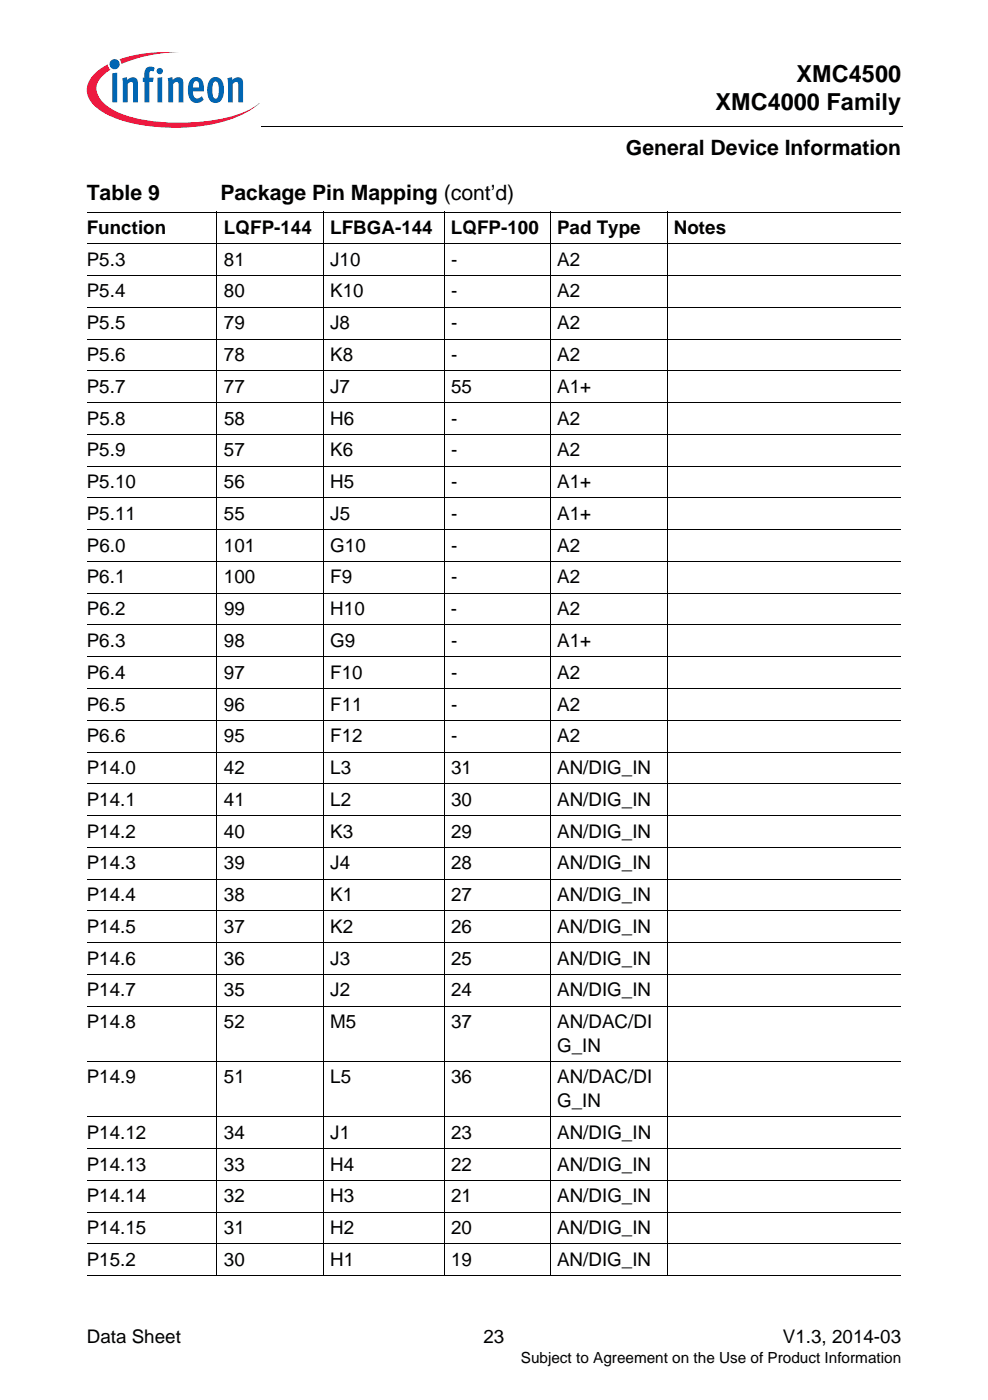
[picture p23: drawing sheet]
<svg xmlns="http://www.w3.org/2000/svg" width="148mm" height="210mm" viewBox="0 0 148 210" stroke-linecap="round" stroke-linejoin="round" font-family="sans-serif">
<defs><g id="words">
<g font-size="3.5">
<text x="107.2" y="16.5">XMC4000 Family</text>
<text x="119.3" y="12.2">XMC4500</text>
</g>
<g font-size="3.2">
<text x="93.8" y="23.3">General Device Information</text>
<text x="13" y="30">Table 9</text>
<text x="33" y="30">Package Pin Mapping (cont’d)</text>
</g>
<g font-size="2.8">
<text x="13" y="35.1">Function</text>
<text x="33.6" y="35.1">LQFP-144</text>
<text x="49.5" y="35.1">LFBGA-144</text>
<text x="67.6" y="35.1">LQFP-100</text>
<text x="83.4" y="35.1">Pad Type</text>
<text x="100.9" y="35.1">Notes</text>
<text x="13" y="39.8">P5.3</text>
<text x="33.5" y="39.8">81</text>
<text x="49.5" y="39.8">J10</text>
<text x="67.6" y="39.8">-</text>
<text x="83.5" y="39.8">A2</text>
<text x="13" y="44.6">P5.4</text>
<text x="33.5" y="44.6">80</text>
<text x="49.5" y="44.6">K10</text>
<text x="67.6" y="44.6">-</text>
<text x="83.5" y="44.6">A2</text>
<text x="13" y="49.4">P5.5</text>
<text x="33.5" y="49.4">79</text>
<text x="49.5" y="49.4">J8</text>
<text x="67.6" y="49.4">-</text>
<text x="83.5" y="49.4">A2</text>
<text x="13" y="54.1">P5.6</text>
<text x="13" y="58.9">P5.7</text>
<text x="33.5" y="54.1">78</text>
<text x="33.5" y="58.9">77</text>
<text x="49.5" y="54.1">K8</text>
<text x="49.5" y="58.9">J7</text>
<text x="67.6" y="54.1">-</text>
<text x="67.6" y="58.9">55</text>
<text x="83.5" y="54.1">A2</text>
<text x="83.5" y="58.9">A1+</text>
<text x="13" y="63.7">P5.8</text>
<text x="33.6" y="63.7">58</text>
<text x="49.5" y="63.7">H6</text>
<text x="67.6" y="63.7">-</text>
<text x="83.5" y="63.7">A2</text>
<text x="13" y="68.4">P5.9</text>
<text x="33.5" y="68.4">57</text>
<text x="49.5" y="68.4">K6</text>
<text x="67.6" y="68.4">-</text>
<text x="83.5" y="68.4">A2</text>
<text x="13" y="78">P5.11</text>
<text x="13" y="73.2">P5.10</text>
<text x="33.6" y="78">55</text>
<text x="33.6" y="73.2">56</text>
<text x="49.5" y="73.2">H5</text>
<text x="49.5" y="78">J5</text>
<text x="67.6" y="78">-</text>
<text x="67.6" y="73.2">-</text>
<text x="83.5" y="78">A1+</text>
<text x="83.5" y="73.2">A1+</text>
<text x="13" y="82.7">P6.0</text>
<text x="33.6" y="82.7">101</text>
<text x="49.5" y="82.7">G10</text>
<text x="67.6" y="82.7">-</text>
<text x="83.5" y="82.7">A2</text>
<text x="13" y="87.5">P6.1</text>
<text x="33.5" y="87.5">100</text>
<text x="49.5" y="87.5">F9</text>
<text x="67.6" y="87.5">-</text>
<text x="83.5" y="87.5">A2</text>
<text x="13" y="92.2">P6.2</text>
<text x="33.6" y="92.2">99</text>
<text x="49.5" y="92.2">H10</text>
<text x="67.6" y="92.2">-</text>
<text x="83.5" y="92.2">A2</text>
<text x="13" y="97">P6.3</text>
<text x="13" y="101.8">P6.4</text>
<text x="33.5" y="97">98</text>
<text x="33.6" y="101.8">97</text>
<text x="49.5" y="97">G9</text>
<text x="49.5" y="101.8">F10</text>
<text x="67.6" y="97">-</text>
<text x="67.6" y="101.8">-</text>
<text x="83.5" y="97">A1+</text>
<text x="83.5" y="101.8">A2</text>
<text x="13" y="106.5">P6.5</text>
<text x="33.6" y="106.5">96</text>
<text x="49.5" y="106.5">F11</text>
<text x="67.6" y="106.5">-</text>
<text x="83.5" y="106.5">A2</text>
<text x="13" y="111.3">P6.6</text>
<text x="33.6" y="111.3">95</text>
<text x="49.5" y="111.3">F12</text>
<text x="67.6" y="111.3">-</text>
<text x="83.5" y="111.3">A2</text>
<text x="13" y="116.1">P14.0</text>
<text x="33.5" y="116.1">42</text>
<text x="49.5" y="116.1">L3</text>
<text x="67.6" y="116.1">31</text>
<text x="83.5" y="116.1">AN/DIG_IN</text>
<text x="13" y="120.8">P14.1</text>
<text x="13" y="125.6">P14.2</text>
<text x="33.5" y="120.8">41</text>
<text x="33.5" y="125.6">40</text>
<text x="49.5" y="120.8">L2</text>
<text x="49.5" y="125.6">K3</text>
<text x="67.6" y="120.8">30</text>
<text x="67.6" y="125.6">29</text>
<text x="83.5" y="120.8">AN/DIG_IN</text>
<text x="83.5" y="125.6">AN/DIG_IN</text>
<text x="13" y="130.3">P14.3</text>
<text x="33.5" y="130.3">39</text>
<text x="49.5" y="130.3">J4</text>
<text x="67.6" y="130.3">28</text>
<text x="83.5" y="130.3">AN/DIG_IN</text>
<text x="13" y="135.1">P14.4</text>
<text x="33.5" y="135.1">38</text>
<text x="49.5" y="135.1">K1</text>
<text x="67.6" y="135.1">27</text>
<text x="83.5" y="135.1">AN/DIG_IN</text>
<text x="13" y="139.9">P14.5</text>
<text x="33.5" y="139.9">37</text>
<text x="49.5" y="139.9">K2</text>
<text x="67.6" y="139.9">26</text>
<text x="83.5" y="139.9">AN/DIG_IN</text>
<text x="13" y="144.6">P14.6</text>
<text x="13" y="149.4">P14.7</text>
<text x="33.5" y="144.6">36</text>
<text x="33.5" y="149.4">35</text>
<text x="49.5" y="144.6">J3</text>
<text x="49.5" y="149.4">J2</text>
<text x="67.6" y="144.6">25</text>
<text x="67.6" y="149.4">24</text>
<text x="83.5" y="144.6">AN/DIG_IN</text>
<text x="83.5" y="149.4">AN/DIG_IN</text>
<text x="13" y="154.2">P14.8</text>
<text x="33.5" y="154.2">52</text>
<text x="49.5" y="154.2">M5</text>
<text x="67.6" y="154.2">37</text>
<text x="83.5" y="154.2">AN/DAC/DI</text>
<text x="83.5" y="157.7">G_IN</text>
<text x="13" y="162.4">P14.9</text>
<text x="33.5" y="162.4">51</text>
<text x="49.5" y="162.4">L5</text>
<text x="67.6" y="162.4">36</text>
<text x="83.5" y="162.4">AN/DAC/DI</text>
<text x="83.5" y="166">G_IN</text>
<text x="13" y="170.7">P14.12</text>
<text x="33.6" y="170.7">34</text>
<text x="49.5" y="170.7">J1</text>
<text x="67.6" y="170.7">23</text>
<text x="83.5" y="170.7">AN/DIG_IN</text>
<text x="13" y="175.5">P14.13</text>
<text x="33.5" y="175.5">33</text>
<text x="49.5" y="175.5">H4</text>
<text x="67.6" y="175.5">22</text>
<text x="83.5" y="175.5">AN/DIG_IN</text>
<text x="13" y="180.3">P14.14</text>
<text x="13" y="185">P14.15</text>
<text x="33.5" y="180.3">32</text>
<text x="33.5" y="185">31</text>
<text x="49.5" y="180.3">H3</text>
<text x="49.5" y="185">H2</text>
<text x="67.6" y="180.3">21</text>
<text x="67.6" y="185">20</text>
<text x="83.5" y="180.3">AN/DIG_IN</text>
<text x="83.5" y="185">AN/DIG_IN</text>
<text x="13" y="189.8">P15.2</text>
<text x="33.5" y="189.8">30</text>
<text x="49.5" y="189.8">H1</text>
<text x="67.6" y="189.8">19</text>
<text x="83.5" y="189.8">AN/DIG_IN</text>
<text x="13" y="201.3">Data Sheet</text>
<text x="72.4" y="201.3">23</text>
<text x="117.3" y="201.3">V1.3, 2014-03</text>
</g>
<text font-size="2.3" x="78" y="204.4">Subject to Agreement on the Use of Product Information</text>
</g></defs>
<circle cx="17.2" cy="9.6" r=".76" fill="#0166b3"/>
<g fill="#ed1a40">
<path d="M17.9 8.9l2.4-.7a25.6 25.6 0 0 1 6.5-.4 22.2 22.2 0 0 0-8.2 1.6l-.4 .2z"/>
<path d="M14.3 11l1.8-1.4 .1 .4 .3 .5a4 4 0 0 0-2 2.5 3.3 3.3 0 0 0 1.7 3 15.2 15.2 0 0 0 7.1 2.2 29.4 29.4 0 0 0 13.3-1.4l1.6-.9 .6-.5a12.9 12.9 0 0 1-6.4 3.1 29.2 29.2 0 0 1-15-.7 7.9 7.9 0 0 1-4-2.9 3.1 3.1 0 0 1 .9-3.9z"/>
</g>
<g fill="#0166b3">
<path d="M16.8 11l.7-.1v4.5h-.7z"/>
<path d="M18.3 11.7l.7-.1 .1 .4a.85 .85 0 0 1 1-.4 .85 .85 0 0 1 .6 .9v2.9h-.7l-.1-2.9a.29 .29 0 0 0-.4-.2l-.4 .3v2.8h-.7z"/>
<path d="M22 10.2l.3-.2 .7 .1 .2 .1-.2 .5a.35 .35 0 0 0-.6 .1v.9h.6l-.1 .6h-.5v3.1h-.8v-3.1h-.2v-.6h.2v-.5a1.24 1.24 0 0 1 .4-1z"/>
<path d="M25.1 11.7l.7-.1 .1 .4a.85 .85 0 0 1 1-.4 .85 .85 0 0 1 .6 .9v2.9h-.7l-.1-2.9a.29 .29 0 0 0-.4-.2l-.4 .3v2.8h-.7z"/>
<path d="M34.1 11.7l.6-.1 .1 .4a.85 .85 0 0 1 1-.4 .85 .85 0 0 1 .6 .9v2.9h-.7v-2.9a.29 .29 0 0 0-.5-.2l-.3 .3v2.8h-.7z"/>
<path d="M23.5 10.7a.47 .47 0 0 1 .9 0 .47 .47 0 0 1-.9 0zM23.6 11.7l.7-.1v3.8h-.7z"/>
<path d="M28.7 11.8a1.09 1.09 0 0 1 1.1-.2 1.09 1.09 0 0 1 .7 1l.1 1.1h-1.7a.75 .75 0 0 0 .2 .8 .75 .75 0 0 0 .9 .1l.2-.2 .3 .5a1.3 1.3 0 0 1-1.5 .5 1.3 1.3 0 0 1-.8-1.3v-1.1a1.89 1.89 0 0 1 .5-1.2zM29.2 12.2l-.2 .2-.1 .7h.9v-.5a.42 .42 0 0 0-.6-.4z"/>
<path d="M31.5 11.8a1.12 1.12 0 0 1 1.9 .6 3 3 0 0 1-.4 2.7 1.13 1.13 0 0 1-1.1 .3 1.13 1.13 0 0 1-.8-1v-.5a2.83 2.83 0 0 1 .4-2.1zM32 12.3l-.1 .4-.1 1.1a.89 .89 0 0 0 .5 1 1.08 1.08 0 0 0 .5-1.3v-.3a.83 .83 0 0 0-.5-1z"/>
</g>
<path d="M39.1 18.8v.2z" fill="#000"/>
<path d="M39.1 18.9h96.1" fill="none" stroke="#000" stroke-width=".15"/>
<path d="M13 20.2h32.8v4h-32.8z" fill="#fff"/>
<g fill="none" stroke="#000" stroke-width=".15">
<path d="M13 31.8h121.9M13 36.6h121.9M32.5 31.7v159.6M48.4 31.7v159.6M66.5 31.7v159.6M82.4 31.7v159.6M99.9 31.7v159.6M13 41.3h121.9M13 46.1h121.9M13 50.8h121.9M13 55.6h121.9M13 60.4h121.9"/>
<path d="M13 65.1h121.9M13 69.9h121.9M13 74.7h121.9M13 79.4h121.9M13 84.2h121.9M13 88.9h121.9M13 93.7h121.9M13 98.5h121.9M13 103.2h121.9M13 108h121.9M13 112.8h121.9M13 117.5h121.9"/>
<path d="M13 122.3h121.9M13 127h121.9M13 131.8h121.9M13 136.6h121.9M13 141.3h121.9M13 146.1h121.9M13 150.9h121.9M13 159.2h121.9M13 167.4h121.9M13 172.2h121.9M13 177h121.9M13 181.7h121.9"/>
<path d="M13 186.5h121.9M13 191.3h121.9"/>
</g>
<use href="#words"/>
</svg>
